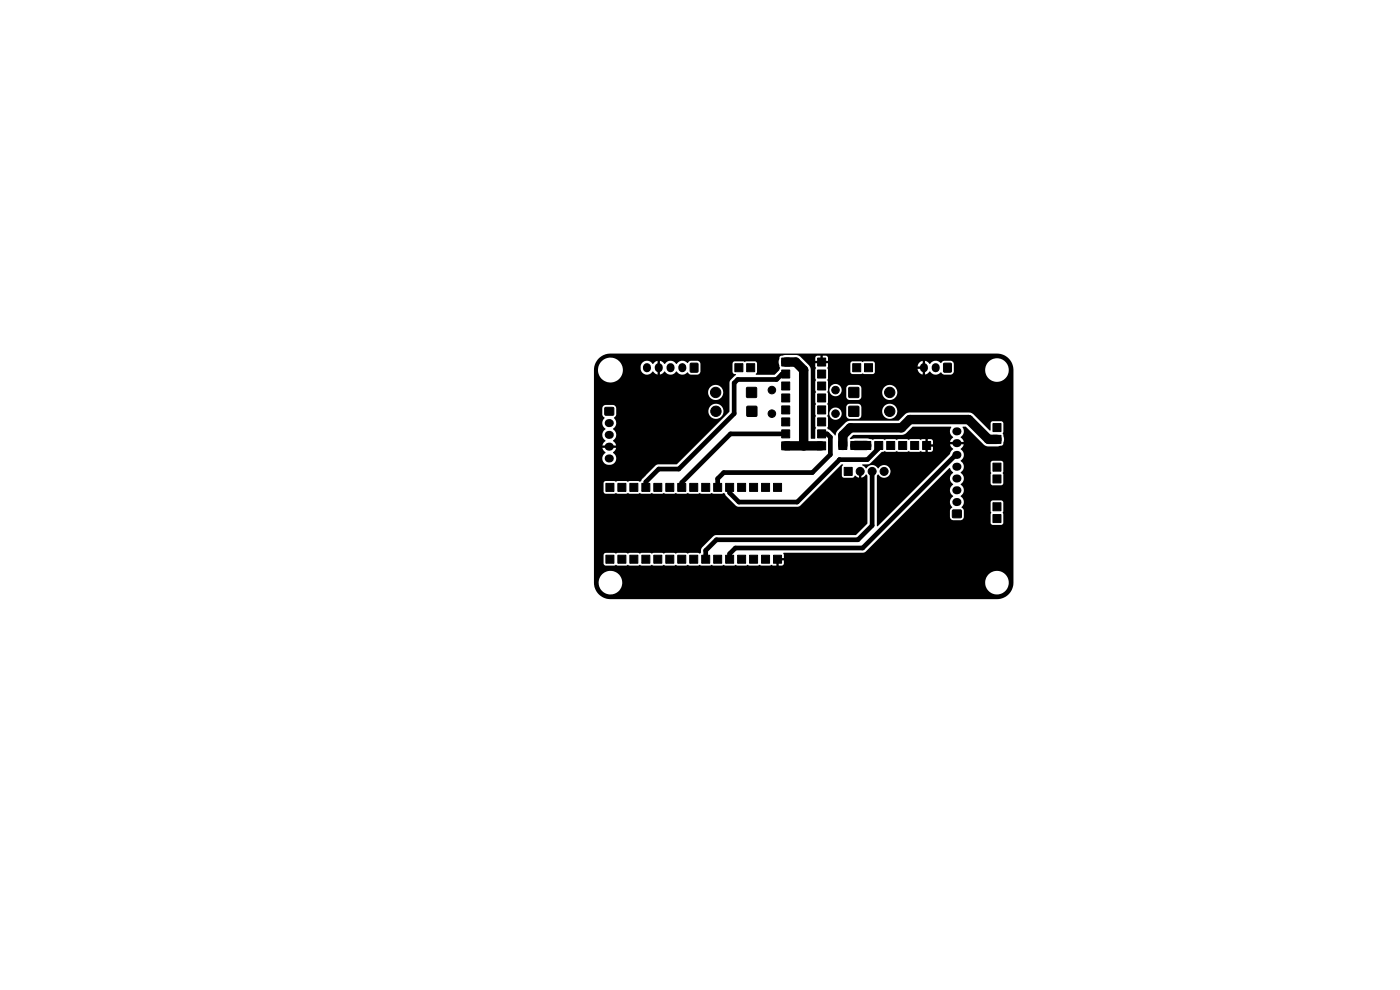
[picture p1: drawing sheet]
<svg xmlns="http://www.w3.org/2000/svg" width="297mm" height="210mm" viewBox="0 0 297 210" stroke-linecap="round" stroke-linejoin="round" font-family="sans-serif">
<g fill="#000" stroke="#000" stroke-width=".21">
<path d="M146.5 77.1h1.5v1.8h-1.5zM155.9 77.2h1.7v1.7h-1.7zM158.4 77.2h1.7v1.7h-1.7zM165.8 76h1.7v1.7h-1.7zM165.8 78.5h1.7v1.7h-1.7zM173.5 78.5h1.7v1.7h-1.7zM173.5 76h1.7v1.7h-1.7zM180.9 77.2h1.7v1.7h-1.7zM183.4 77.2h1.7v1.7h-1.7zM200.2 77.1h1.6v1.8h-1.6zM128.3 86.5h1.9v1.5h-1.9zM158.4 82.2h2.1v2.1h-2.1z"/>
<path d="M158.5 86.2h2v2.1h-2zM165.8 81h1.7v1.7h-1.7zM165.8 83.6h1.7v1.7h-1.7zM165.8 86.1h1.7v1.7h-1.7zM165.8 88.7h1.7v1.7h-1.7zM165.8 91.2h1.7v1.7h-1.7zM165.8 93.7h1.7v1.7h-1.7zM173.5 93.7h1.7v1.7h-1.7zM173.5 91.2h1.7v1.7h-1.7zM173.5 88.7h1.7v1.7h-1.7zM173.5 86.1h1.7v1.7h-1.7zM173.5 83.6h1.7v1.7h-1.7z"/>
<path d="M173.5 81h1.7v1.7h-1.7zM177.9 93.7h1.7v1.7h-1.7zM180.1 82.2h2.1v2.1h-2.1zM180.1 86.2h2.1v2.1h-2.1zM180.5 93.7h1.7v1.7h-1.7zM183 93.7h1.7v1.7h-1.7zM185.6 93.7h1.7v1.7h-1.7zM188.1 93.7h1.7v1.7h-1.7zM190.6 93.7h1.7v1.7h-1.7zM193.2 93.7h1.7v1.7h-1.7zM195.7 93.7h1.7v1.7h-1.7zM210.6 98.3h1.7v1.7h-1.7z"/>
<path d="M210.7 92.4h1.7v1.7h-1.7zM210.7 89.9h1.7v1.7h-1.7zM128.5 102.5h1.7v1.7h-1.7zM128.5 117.8h1.7v1.7h-1.7zM131.1 102.5h1.7v1.7h-1.7zM131.1 117.8h1.7v1.7h-1.7zM133.6 102.5h1.7v1.7h-1.7zM133.6 117.8h1.7v1.7h-1.7zM136.2 102.5h1.7v1.7h-1.7zM136.2 117.8h1.7v1.7h-1.7zM138.7 102.5h1.7v1.7h-1.7zM138.7 117.8h1.7v1.7h-1.7z"/>
<path d="M141.2 102.5h1.7v1.7h-1.7zM141.2 117.8h1.7v1.7h-1.7zM143.8 102.5h1.7v1.7h-1.7zM143.8 117.8h1.7v1.7h-1.7zM146.3 102.5h1.7v1.7h-1.7zM146.3 117.8h1.7v1.7h-1.7zM148.9 102.5h1.7v1.7h-1.7zM148.9 117.8h1.7v1.7h-1.7zM151.4 102.5h1.7v1.7h-1.7zM151.4 117.8h1.7v1.7h-1.7zM153.9 102.5h1.7v1.7h-1.7zM153.9 117.8h1.7v1.7h-1.7z"/>
<path d="M156.5 102.5h1.7v1.7h-1.7zM156.5 117.8h1.7v1.7h-1.7zM159 102.5h1.7v1.7h-1.7zM159 117.8h1.7v1.7h-1.7zM161.6 102.5h1.7v1.7h-1.7zM161.6 117.8h1.7v1.7h-1.7zM164.1 102.5h1.7v1.7h-1.7zM164.1 117.8h1.7v1.7h-1.7zM179.1 99.2h1.7v1.7h-1.7zM202.1 108.2h1.8v1.6h-1.8zM210.6 100.8h1.7v1.7h-1.7zM210.6 109.2h1.7v1.7h-1.7z"/>
<path d="M210.6 106.7h1.7v1.7h-1.7z"/>
<circle cx="151.8" cy="83.2" r="1.1"/>
<circle cx="151.9" cy="87.2" r="1.1"/>
<circle cx="163.7" cy="87.7" r=".8"/>
<circle cx="163.7" cy="82.7" r=".8"/>
<circle cx="177.2" cy="87.7" r=".8"/>
<circle cx="177.2" cy="82.7" r=".8"/>
<circle cx="182.5" cy="100" r=".85"/>
<circle cx="185" cy="100" r=".85"/>
<circle cx="187.6" cy="100" r=".85"/>
<circle cx="188.8" cy="87.2" r="1.1"/>
<circle cx="188.8" cy="83.2" r="1.1"/>
</g>
<g fill="none" stroke="#000" stroke-width="1.7">
<path d="M137.2 77.9v.2M139.7 77.9v.2M142.2 77.9v.2M144.7 77.9v.2M196 77.9v.2M198.5 77.9v.2M129.1 89.8h.3M129.1 92.3h.3M129.1 94.8h.3M129.1 97.3h.3M202.9 99h.2M202.9 96.5h.2"/>
<path d="M202.9 94h.2M202.9 91.5h.2M202.9 106.5h.2M202.9 104h.2M202.9 101.5h.2"/>
</g>
<path d="M166.7 79.3h-.8l-1.2 1.2h-8.2l-.8 .8v6.5l-11.7 11.7h-4.3l-2.7 2.7v1.2M166.7 92h-11.7l-10.4 10.4v1M174.3 92h1.2l.7 .7v3.7l-3.9 3.9h-18.8l-1.3 1.2v1.9M186.4 94.5v.6l-2.4 2.4h-5.9l-9 9h-12.4l-1.9-1.9v-1.2M203 96.5h-.2l-19.8 19.8h-27l-1.2 1.2v1.1M203 96.5h.1M185 100v11.5l-3 3h-30l-2.3 2.3v1.8" fill="none" stroke="#000" stroke-width="1"/>
<path d="M166.7 76.8h2.1l1.7 1.7v16.1M166.7 94.6h7.5M181.3 94.5h2.6M211.5 93.2h-1.8l-4.2-4.2h-12.5l-1.8 1.8h-10.8l-1.6 1.5v2.2" fill="none" stroke="#000" stroke-width="2"/>
<path d="M127 76a3.5 3.5 0 0 1 2.6-1h81.9a3.5 3.5 0 0 1 3.5 3.5v45.1a3.5 3.5 0 0 1-3.5 3.5h-82a3.5 3.5 0 0 1-3.5-3.6h1v.2a2.5 2.5 0 0 0 2.6 2.4 2.5 2.5 0 0 0 2.4-2.6h77v.2a2.5 2.5 0 0 0 3.8 2 2.5 2.5 0 0 0 0-4.2 2.5 2.5 0 0 0-3.8 2h-77v-.3a2.5 2.5 0 0 0-2.6-2.1 2.5 2.5 0 0 0-2.4 2.4h-1v-21h2v1.8l.4 .4h1.9l.4-.1 .3 .1h1.8l.4-.1 .4 .1h1.8l.3-.1 .4 .1h1.8l.4-.1 .4 .1h1.7l.4-.1 .4 .1h1.8l.4-.1 .3 .1h1.8l.4-.1 .4 .1h1.8l.3-.1 .4 .1h1.8l.4-.1 .4 .1h1.7l.4-.1 2.6 2.7 .5 .2h12.6l.6-.2 8.8-8.8 .3 .1-.3 .5v1.9l.2 .3h2.1l.5-.4 .8 .4v-.9h.5v.9l1.1-.6 .2 .3v10l-2.4 2.5h-29.7l-.5 .2-2.5 2.4-.2 .4v.8l-.3 .1-.3-.1h-1.8l-.4 .1-.4-.1h-1.8l-.3 .1-.4-.1h-1.8l-.4 .1-.4-.1h-1.7l-.4 .1-.4-.1h-1.8l-.4 .1-.3-.1h-1.8l-.4 .1-.4-.1h-1.8l-.3 .1-.4-.1h-1.8l-.3 .1-.2 .3v1.9l.5 .4h1.8l.4-.2 .3 .2h1.8l.4-.2 .4 .2h1.8l.3-.2 .4 .2h1.8l.4-.2 .4 .2h1.7l.4-.2 .4 .2h1.8l.4-.2 .3 .2h1.8l.4-.2 .4 .2h1.8l.3-.2 .4 .2h1.8l.4-.2 .4 .2h1.7l.4-.2 .4 .2h1.8l.4-.2 .3 .2h1.8l.4-.2 .4 .2h1.8l.3-.2 .4 .2h1.8l.4-.2 1 .2v-.9h.5v.9h.6l.4-.3 .1-.8h-.9v-.5h.9l-.1-1 .1-.1h16.8l.4-.2 17.9-17.8h.2l.6 1a1.48 1.48 0 0 0 0 2.5 1.48 1.48 0 0 0 0 2.5 1.5 1.5 0 0 0-.2 2.3l-.5 .6v1.5l.2 .4 .4 .2h1.8l.4-.2 .2-.3v-1.6l-.5-.6 .5-1h5.6v1.8l.2 .3-.2 .4 .1 2 .4 .3 1.9-.1 .3-.2 .1-2-.2-.3 .2-.4v-1.8l-.3-.4h-2.1l-.4 .4h-5.6l-.1-.6-.6-.8a1.48 1.48 0 0 0 0-2.5 1.48 1.48 0 0 0 0-2.5v-.1a1.35 1.35 0 0 0 .4-1.9h5.9v1.8l.2 .3-.2 .4 .1 2 .4 .3 1.9-.1 .3-.2 .1-2-.2-.3 .2-.4v-1.8l-.3-.4h-2.1l-.4 .4h-5.9l-.4-.4a1.55 1.55 0 0 0 0-2.6l.5-.5 .2-.4h-1.1v-.5h1.1l-.2-.5-.5-.5a1.63 1.63 0 0 0 .4-2.2l.7-.1 4.2 4.1 2.5 .1 .5-.1a.64 .64 0 0 0 .8-.8l.1-.7-.3-1.1 .2-.4v-1.8l-.2-.3-.3-.2-2 .1-.2 .3v1.5l-.2 .2-3.5-3.5-.6-.4h-13l-.9 .4-1.4 1.3-10.6 .1-.6 .3-1.7 1.8-.5 1-1.7-1.6 .2-.4v-1.8l-.2-.4 .2-.6h.2v.3a1.3 1.3 0 0 0 2 1 1.3 1.3 0 0 0 0-2.3 1.3 1.3 0 0 0-2 1h-.2v-1.3h3.8v1.9l.2 .4 .4 .2 1.9 .1 .7-.5v-1.3h4.4v.3a1.61 1.61 0 0 0 2.5 1.2 1.61 1.61 0 0 0 0-2.7 1.61 1.61 0 0 0-2.5 1.2h-4.4v-.9l-.4-.5-2.1-.1a.74 .74 0 0 0-.7 .7h-3.8l-.2-.6 .2-.4v-1.8l-.2-.3 .2-.6h.2a1.3 1.3 0 0 0 1.5 1.4 1.3 1.3 0 0 0 1.1-1.7h1v2l.2 .3 .4 .2 1.9 .1 .4-.2 .3-.4v-1.2h4.4v.3a1.61 1.61 0 0 0 2.5 1.2 1.61 1.61 0 0 0 0-2.7 1.61 1.61 0 0 0-2.5 1.2h-4.4v-.9l-.4-.5-2.1-.1a.74 .74 0 0 0-.7 .7h-1a1.3 1.3 0 0 0-1.5-.8 1.3 1.3 0 0 0-1.1 1.1h-.2v-1.6l-.2-.4 .2-.4v-1.8l-.2-.3 .2-1h4.7v1.9l.5 .4h1.7l.4-.2 .4 .2 1.8-.1 .4-.3v-1.2h10v.5h-.9a1.34 1.34 0 0 0 1 1.2v-1.1h.6v1.1l.4-.2 .5-.5a1.58 1.58 0 0 0 2.4 .2l.6 .5h1.5l.5-.3 .2-.8h6.6a2.5 2.5 0 0 0 3.5 2.4 2.5 2.5 0 0 0 .5-4.3 2.5 2.5 0 0 0-4 1.6v.3h-6.6l-.1-1.3-.4-.5-1.7-.1-.5 .5a1.57 1.57 0 0 0-2.5 .2l-.5-.5-.4-.2v1.1h-.6v-1a1.35 1.35 0 0 0-1 1.2h-9.1l-.1-.9-.4-.3h-1.7l-.4 .2-.4-.2h-1.7l-.4 .2-.1 .3h-5.8v-.5h1.1l-.2-1-.9-.1v1h-.5v-1h-.9l-.2 .3v.8h1v.5h-1l.1 1-.1 .3v1.8l.1 .4-.1 .4v1.8l.1 .3-.1 .4v1.8l.1 .4-.1 .4v1.8l.1 .3-.1 .4v1.8l.1 .4-.1 .3-.1 1.9-.8 .1-.1-.1v-14.6l-.1-.5-2.1-2.2-.4-.3-2.8-.1-.6 .1a.63 .63 0 0 0-.7 .8l-.1 .7 .3 1.2-.2 .4-1 1h-3.9l.2-.6v-1.8l-.1-.3-.4-.2h-1.7l-.4 .2-.4-.2-1.9 .1-.3 .3v1.9a.58 .58 0 0 0 .7 .5v.2l-1.1 1-.3 .6v6.2l-11.1 11.1-4.3 .1-3.5 3.6-.4-.2h-1.8l-.4 .2-.4-.2h-1.8l-.3 .2-.4-.2h-1.8l-.3 .2-.2 .3h-2v-15.9h1.8v1.4l.5 .6a1.57 1.57 0 0 0 .2 2.4 1.48 1.48 0 0 0 0 2.5l-.5 .5-.2 .5h1v.5h-1l.2 .5 .5 .5a1.44 1.44 0 0 0-.7 1.5 1.44 1.44 0 0 0 1.2 1.1 1.43 1.43 0 0 0 1.6-.9 1.43 1.43 0 0 0-.6-1.7l.5-.5 .2-.5h-1v-.5h1l-.2-.5-.5-.5a1.55 1.55 0 0 0 0-2.5 1.5 1.5 0 0 0 .2-2.4l.5-.6v-.9h19.6a1.61 1.61 0 0 0 2.2 1.6 1.61 1.61 0 0 0 .4-2.7 1.61 1.61 0 0 0-2.6 .9v.2h-19.6v-.8l-.7-.4h-1.6l-.5 .3-.1 .4h-1.8v-3.5h24.2a1.61 1.61 0 0 0 2.2 1.6 1.61 1.61 0 0 0 .5-2.7 1.61 1.61 0 0 0-2.6 .9l-.1 .2h-24.2v-4.7h.9a2.64 2.64 0 0 0 2.9 2.7 2.64 2.64 0 0 0 2.2-3.3h3.9v.4a1.41 1.41 0 0 0 1.1 1.3 1.41 1.41 0 0 0 1.5-.7l.5 .5 .5 .2v-1.1h.5v1.1l.5-.2 .5-.5a1.55 1.55 0 0 0 2.5 0 1.5 1.5 0 0 0 2.4 .2l.6 .5h1.4l.4-.2 .3-.5v-1.7l-.3-.4-.4-.2h-1.4l-.6 .5a1.57 1.57 0 0 0-2.4 .2 1.48 1.48 0 0 0-2.5 0l-.5-.5-.5-.2v1.1h-.5v-1.1l-.5 .2-.5 .5a1.44 1.44 0 0 0-1.5-.6 1.44 1.44 0 0 0-1.1 1.2h-3.9a2.64 2.64 0 0 0-2.8-1.9 2.64 2.64 0 0 0-2.3 2.5l-.9-.1a3.5 3.5 0 0 1 1-2.3zM180.3 92.9l.8-.6 10.5-.1 .6-.3 1.4-1.4 8.2 .1a1.58 1.58 0 0 0 .4 2.2l-.5 .5-.2 .5h1.1v.5h-1.1l.7 1-.5 .5-.2 .5-15.3 15.3-.2-.1v-10.5l.2-.4a1.63 1.63 0 0 0 2.2 .4 1.38 1.38 0 0 0 0-2.1 1.38 1.38 0 0 0-2.1 .5 1.48 1.48 0 0 0-2.6 0l-.8-.7 .1-.2 1.5-.1 2.5-2.5 .7-.2 .4 .2h1.8l.3-.2 .4 .2h1.8l.4-.2 .3 .2h1.8l.4-.2 1 .2v-1h.5v1l.9-.1 .2-.3v-.7h-.9v-.5h.9v-.9l-.4-.2h-.7v.9h-.5v-.9l-1 .1-.4-.2h-1.8l-.3 .2-.4-.2h-1.8l-.4 .2-.3-.2h-1.8l-.4 .2-.4-.2h-1.8l-.3 .2-1.2-.3h-2.8l-.8 .2z" fill="#000"/>
</svg>
